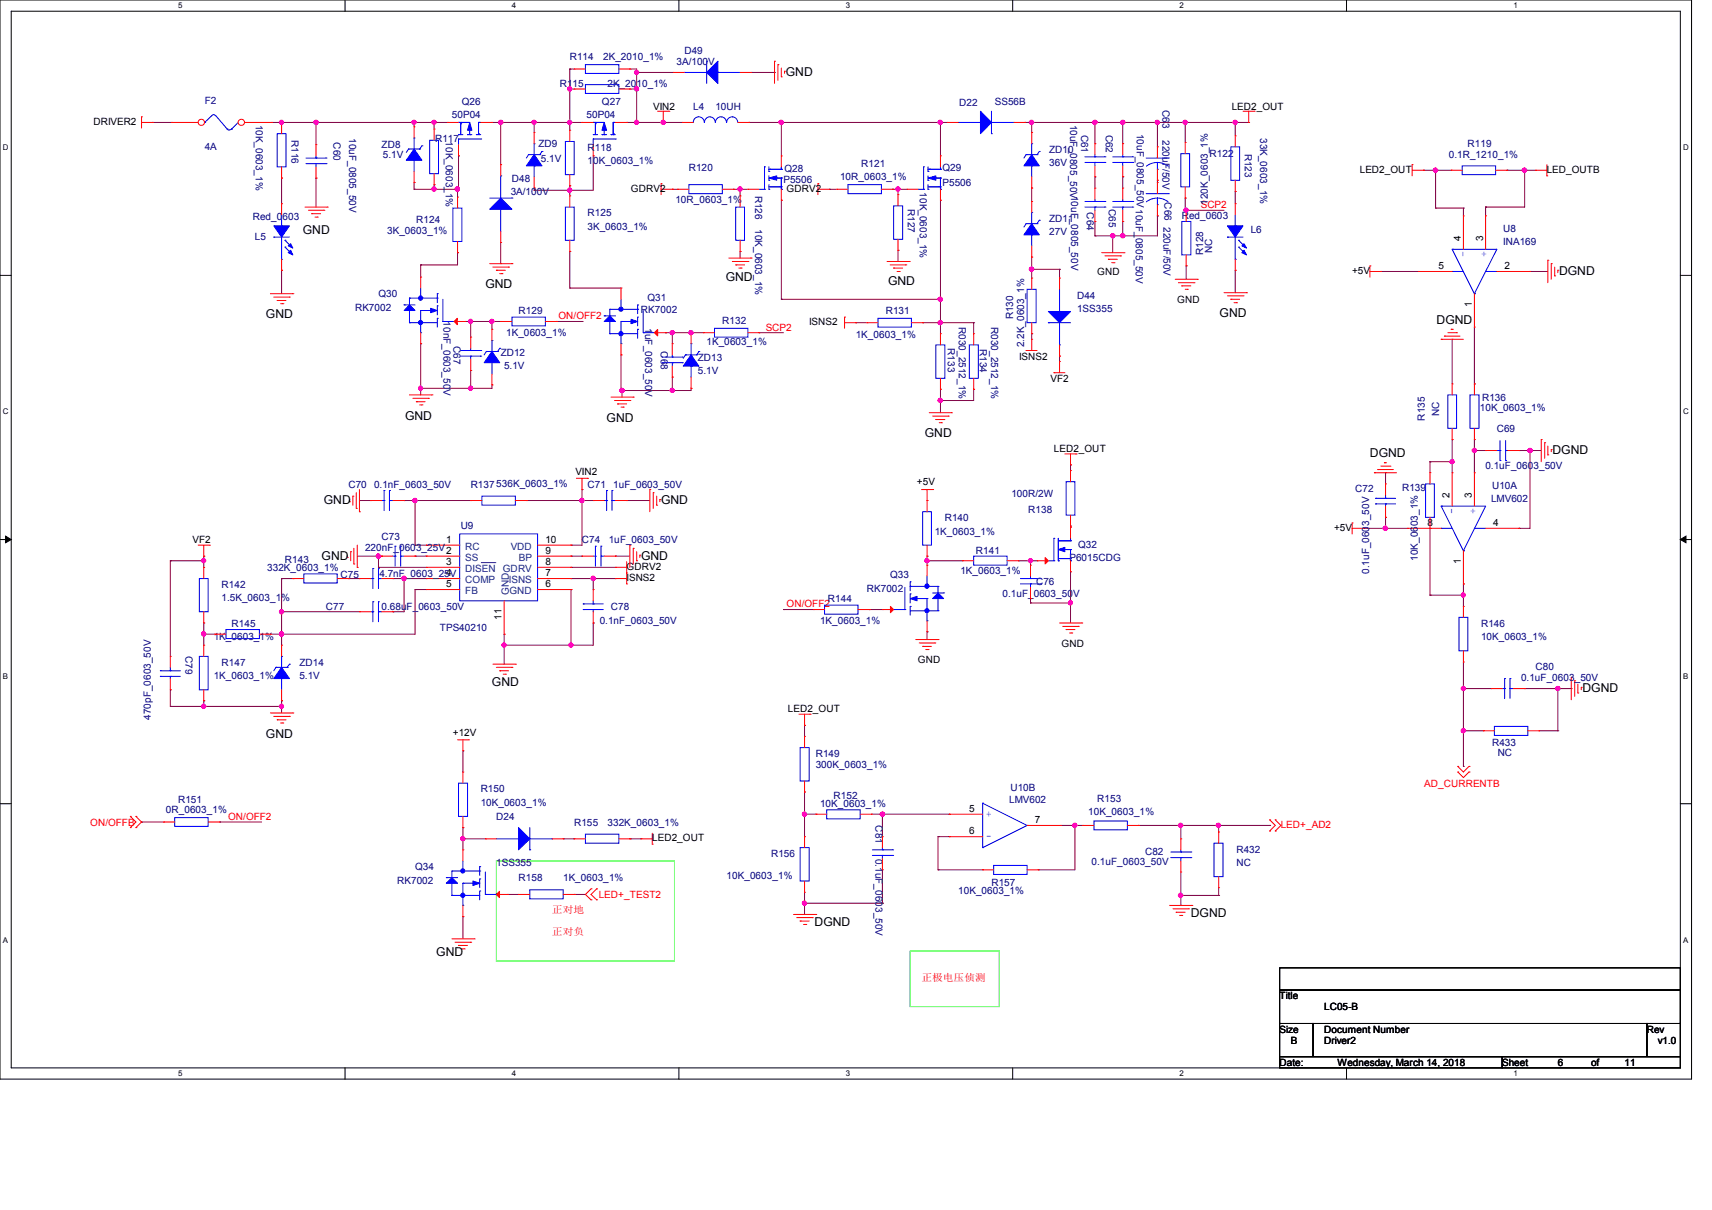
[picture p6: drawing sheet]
<svg xmlns="http://www.w3.org/2000/svg" width="297mm" height="210mm" viewBox="0 0 297 210" stroke-linecap="round" stroke-linejoin="round" font-family="sans-serif">
<defs><g id="words">
<g font-size="2.1">
<text x="136.3" y="13.2">GND</text>
<text x="52.5" y="40.6">GND</text>
<text x="270.5" y="47.7">DGND</text>
<text x="84.2" y="50">GND</text>
<text x="125.9" y="48.9">GND</text>
<text x="154.1" y="49.4">GND</text>
<text x="46.1" y="55.2">GND</text>
<text x="211.6" y="55">GND</text>
<text x="249.2" y="56.2">DGND</text>
<text x="70.3" y="72.8">GND</text>
<text x="105.2" y="73.2">GND</text>
<text x="160.4" y="75.9">GND</text>
<text x="237.7" y="79.4">DGND</text>
<text x="269.3" y="78.8">DGND</text>
<text x="56.2" y="87.5">GND</text>
<text x="114.7" y="87.5">GND</text>
<text x="55.8" y="97.1">GND</text>
<text x="111.2" y="97.1">GND</text>
<text x="85.3" y="119.1">GND</text>
<text x="274.5" y="120.1">DGND</text>
<text x="46.1" y="128">GND</text>
<text x="141.3" y="160.7">DGND</text>
<text x="206.6" y="159.1">DGND</text>
<text x="75.7" y="165.9">GND</text>
</g>
<g font-size="1.7" fill="#000080">
<text x="98.8" y="10.5">R114</text>
<text x="104.6" y="10.5">2K_2010_1%</text>
<text x="117.4" y="11.3">3A/100V</text>
<text x="118.7" y="9.4">D49</text>
<text x="97.1" y="15.2">R115</text>
<text x="105.4" y="15.2">2K_2010_1%</text>
<text x="35.5" y="18">F2</text>
<text x="44.4" y="21.6" transform="rotate(90 44.4 21.6)">10K_0603_1%</text>
<text x="60.6" y="24" transform="rotate(90 60.6 24)">10uF_0805_50V</text>
<text x="78.4" y="20.5">50P04</text>
<text x="80.1" y="18.2">Q26</text>
<text x="101.8" y="20.5">50P04</text>
<text x="104.4" y="18.2">Q27</text>
<text x="120.3" y="19">L4</text>
<text x="124.1" y="19">10UH</text>
<text x="166.4" y="18.4">D22</text>
<text x="172.6" y="18.2">SS56B</text>
<text x="185.7" y="21.6" transform="rotate(90 185.7 21.6)">10uF_0805_50V10uF_0805_50V</text>
<text x="187.6" y="23.4" transform="rotate(90 187.6 23.4)">C61</text>
<text x="191.8" y="23.4" transform="rotate(90 191.8 23.4)">C62</text>
<text x="197.2" y="23.2" transform="rotate(90 197.2 23.2)">10uF_0805_50V10uF_0805_50V</text>
<text x="201.7" y="19.1" transform="rotate(90 201.7 19.1)">C63</text>
<text x="218.6" y="24" transform="rotate(90 218.6 24)">33K_0603_1%</text>
<text x="35.5" y="25.9">4A</text>
<text x="50.5" y="24.3" transform="rotate(90 50.5 24.3)">R116</text>
<text x="57.9" y="24.7" transform="rotate(90 57.9 24.7)">C60</text>
<text x="66.2" y="25.7">ZD8</text>
<text x="66.4" y="27.5">5.1V</text>
<text x="75.5" y="24.6">R117</text>
<text x="77.3" y="24.6" transform="rotate(90 77.3 24.6)">10K_0603_1%</text>
<text x="93.4" y="25.6">ZD9</text>
<text x="93.8" y="28.1">5.1V</text>
<text x="101.9" y="26.2">R118</text>
<text x="101.9" y="28.4">10K_0603_1%</text>
<text x="119.5" y="29.6">R120</text>
<text x="136.1" y="29.8">Q28</text>
<text x="149.4" y="29">R121</text>
<text x="163.5" y="29.6">Q29</text>
<text x="182" y="26.5">ZD10</text>
<text x="182" y="28.8">36V</text>
<text x="201.7" y="24.3" transform="rotate(90 201.7 24.3)">220uF/50V</text>
<text x="209.8" y="27.3">R122</text>
<text x="216" y="26.7" transform="rotate(90 216 26.7)">R123</text>
<text x="251.4" y="27.5">0.1R_1210_1%</text>
<text x="254.6" y="25.6">R119</text>
<text x="88.6" y="33.9">3A/100V</text>
<text x="88.8" y="31.5">D48</text>
<text x="117.2" y="35.2">10R_0603_1%</text>
<text x="131" y="34" transform="rotate(90 131 34)">R126</text>
<text x="135.9" y="31.8">P5506</text>
<text x="145.7" y="31.2">10R_0603_1%</text>
<text x="159.6" y="33.4" transform="rotate(90 159.6 33.4)">10K_0603_1%</text>
<text x="163.5" y="32.3">P5506</text>
<text x="202" y="35.1" transform="rotate(90 202 35.1)">C66</text>
<text x="209.5" y="35.5" transform="rotate(-90 209.5 35.5)">120K_0603_1%</text>
<text x="43.9" y="38.1">Red_0603</text>
<text x="44.2" y="41.6">L5</text>
<text x="67.2" y="40.6">3K_0603_1%</text>
<text x="72.2" y="38.7">R124</text>
<text x="101.9" y="37.5">R125</text>
<text x="101.9" y="39.8">3K_0603_1%</text>
<text x="131" y="39.8" transform="rotate(90 131 39.8)">10K_0603_1%</text>
<text x="157.5" y="36.3" transform="rotate(90 157.5 36.3)">R127</text>
<text x="182" y="38.5">ZD11</text>
<text x="182" y="40.8">27V</text>
<text x="188.5" y="36.9" transform="rotate(90 188.5 36.9)">C64</text>
<text x="192.4" y="36.3" transform="rotate(90 192.4 36.3)">C65</text>
<text x="201.9" y="39.4" transform="rotate(90 201.9 39.4)">220uF/50V</text>
<text x="205" y="37.9">Red_0603</text>
<text x="217" y="40.4">L6</text>
<text x="260.8" y="40.2">U8</text>
<text x="208.7" y="44.2" transform="rotate(-90 208.7 44.2)">R128</text>
<text x="210.3" y="43.9" transform="rotate(-90 210.3 43.9)">NC</text>
<text x="260.8" y="42.5">INA169</text>
<text x="61.6" y="53.9">RK7002</text>
<text x="65.7" y="51.6">Q30</text>
<text x="112.3" y="52.2">Q31</text>
<text x="186.8" y="51.8">D44</text>
<text x="77" y="55.8" transform="rotate(90 77 55.8)">10nF_0603_50V</text>
<text x="87.8" y="58.4">1K_0603_1%</text>
<text x="89.9" y="54.5">R129</text>
<text x="111.2" y="54.3">RK7002</text>
<text x="111.9" y="57" transform="rotate(90 111.9 57)">1uF_0603_50V</text>
<text x="122.6" y="59.9">1K_0603_1%</text>
<text x="125.3" y="56.3">R132</text>
<text x="148.4" y="58.6">1K_0603_1%</text>
<text x="153.7" y="54.5">R131</text>
<text x="166.4" y="56.8" transform="rotate(90 166.4 56.8)">R030_2512_1%</text>
<text x="171.9" y="56.8" transform="rotate(90 171.9 56.8)">R030_2512_1%</text>
<text x="175.8" y="55.4" transform="rotate(-90 175.8 55.4)">R130</text>
<text x="186.8" y="54.1">1SS355</text>
<text x="78.7" y="60.1" transform="rotate(90 78.7 60.1)">C67</text>
<text x="86.9" y="61.8">ZD12</text>
<text x="87.5" y="64">5.1V</text>
<text x="114.6" y="61" transform="rotate(90 114.6 61)">C68</text>
<text x="121.1" y="62.6">ZD13</text>
<text x="121.1" y="64.9">5.1V</text>
<text x="164.4" y="60.5" transform="rotate(90 164.4 60.5)">R133</text>
<text x="170" y="60.6" transform="rotate(90 170 60.6)">R134</text>
<text x="177.7" y="60.2" transform="rotate(-90 177.7 60.2)">2.2K_0603_1%</text>
<text x="256.7" y="71.3">10K_0603_1%</text>
<text x="257.1" y="69.6">R136</text>
<text x="247.2" y="73" transform="rotate(-90 247.2 73)">R135</text>
<text x="249.7" y="72.2" transform="rotate(-90 249.7 72.2)">NC</text>
<text x="259.6" y="75">C69</text>
<text x="257.7" y="81.4">0.1uF_0603_50V</text>
<text x="60.4" y="84.6">C70</text>
<text x="64.9" y="84.6">0.1nF_0603_50V</text>
<text x="81.7" y="84.6">R137536K_0603_1%</text>
<text x="101.9" y="84.6">C71</text>
<text x="106.4" y="84.6">1uF_0603_50V</text>
<text x="175.5" y="86.2">100R/2W</text>
<text x="178.4" y="89.1">R138</text>
<text x="235.1" y="85.4">C72</text>
<text x="243.2" y="85.2">R139</text>
<text x="258.7" y="87.1">LMV602</text>
<text x="258.8" y="84.8">U10A</text>
<text x="63.3" y="95.6">220nF_0603_25V</text>
<text x="66.2" y="93.7">C73</text>
<text x="79.9" y="91.8">U9</text>
<text x="101" y="94.3">C74</text>
<text x="105.6" y="94.3">1uF_0603_50V</text>
<text x="162.2" y="92.9">1K_0603_1%</text>
<text x="163.9" y="90.4">R140</text>
<text x="187.1" y="95">Q32</text>
<text x="46.4" y="99.1">332K_0603_1%</text>
<text x="49.4" y="97.7">R143</text>
<text x="59.1" y="100.3">C75</text>
<text x="65.8" y="100.1">4.7nF_0603_25V</text>
<text x="154.4" y="100.3">Q33</text>
<text x="166.6" y="99.7">1K_0603_1%</text>
<text x="169.3" y="96.2">R141</text>
<text x="179.7" y="101.6">C76</text>
<text x="185.5" y="97.4">P6015CDG</text>
<text x="237.5" y="99.6" transform="rotate(-90 237.5 99.6)">0.1uF_0603_50V</text>
<text x="246" y="97.3" transform="rotate(-90 246 97.3)">10K_0603_1%</text>
<text x="38.4" y="102">R142</text>
<text x="38.4" y="104.3">1.5K_0603_1%</text>
<text x="56.6" y="105.9">C77</text>
<text x="66.2" y="105.9">0.68uF_0603_50V</text>
<text x="106" y="105.9">C78</text>
<text x="143.6" y="104.5">R144</text>
<text x="150.4" y="102.8">RK7002</text>
<text x="173.9" y="103.5">0.1uF_0603_50V</text>
<text x="32.2" y="113.9" transform="rotate(90 32.2 113.9)">C79</text>
<text x="37.1" y="111.1">1K_0603_1%</text>
<text x="40.2" y="108.8">R145</text>
<text x="76.3" y="109.5">TPS40210</text>
<text x="104" y="108.4">0.1nF_0603_50V</text>
<text x="142.3" y="108.4">1K_0603_1%</text>
<text x="256.9" y="108.8">R146</text>
<text x="256.9" y="111.1">10K_0603_1%</text>
<text x="37.1" y="117.9">1K_0603_1%</text>
<text x="38.4" y="115.5">R147</text>
<text x="51.9" y="115.5">ZD14</text>
<text x="51.9" y="117.9">5.1V</text>
<text x="263.9" y="118.2">0.1uF_0603_50V</text>
<text x="266.4" y="116.3">C80</text>
<text x="26.2" y="124.9" transform="rotate(-90 26.2 124.9)">470pF_0603_50V</text>
<text x="141.5" y="131.4">R149</text>
<text x="258.8" y="129.4">R433</text>
<text x="259.8" y="131.1">NC</text>
<text x="83.4" y="137.5">R150</text>
<text x="141.5" y="133.3">300K_0603_1%</text>
<text x="175.3" y="137.3">U10B</text>
<text x="28.8" y="141.2">0R_0603_1%</text>
<text x="30.9" y="139.4">R151</text>
<text x="83.4" y="139.8">10K_0603_1%</text>
<text x="86.1" y="142.4">D24</text>
<text x="99.6" y="143.3">R155</text>
<text x="105.4" y="143.3">332K_0603_1%</text>
<text x="142.3" y="140">10K_0603_1%</text>
<text x="144.6" y="138.7">R152</text>
<text x="151.9" y="143.3" transform="rotate(90 151.9 143.3)">C81</text>
<text x="175.1" y="139.4">LMV602</text>
<text x="188.8" y="141.4">10K_0603_1%</text>
<text x="190.4" y="139.3">R153</text>
<text x="133.8" y="148.7">R156</text>
<text x="151.9" y="149.1" transform="rotate(90 151.9 149.1)">0.1uF_0603_50V</text>
<text x="198.7" y="148.3">C82</text>
<text x="214.5" y="148">R432</text>
<text x="68.9" y="153.4">RK7002</text>
<text x="72" y="151">Q34</text>
<text x="86.1" y="150.3">1SS355</text>
<text x="89.9" y="153">R158</text>
<text x="97.7" y="153">1K_0603_1%</text>
<text x="126.1" y="152.6">10K_0603_1%</text>
<text x="166.2" y="155.1">10K_0603_1%</text>
<text x="172" y="153.8">R157</text>
<text x="189.4" y="150.1">0.1uF_0603_50V</text>
<text x="214.5" y="150.3">NC</text>
</g>
<g font-size="1.7">
<text x="16.2" y="21.7">DRIVER2</text>
<text x="113.3" y="19">VIN2</text>
<text x="213.7" y="19">LED2_OUT</text>
<text x="109.5" y="33.3">GDRV2</text>
<text x="136.5" y="33.3">GDRV2</text>
<text x="235.9" y="30">LED2_OUT</text>
<text x="268.3" y="30">LED_OUTB</text>
<text x="253.4" y="41.9" transform="rotate(-90 253.4 41.9)">4</text>
<text x="257.3" y="41.9" transform="rotate(-90 257.3 41.9)">3</text>
<text x="190.4" y="47.8">GND</text>
<text x="234.5" y="47.6">+5V</text>
<text x="249.6" y="46.7">5</text>
<text x="261" y="46.7">2</text>
<text x="204.2" y="52.6">GND</text>
<text x="255.3" y="53.3" transform="rotate(-90 255.3 53.3)">1</text>
<text x="140.4" y="56.4">ISNS2</text>
<text x="176.8" y="62.4">ISNS2</text>
<text x="182.2" y="66.3">VF2</text>
<text x="99.8" y="82.5">VIN2</text>
<text x="182.8" y="78.4">LED2_OUT</text>
<text x="159.1" y="84.2">+5V</text>
<text x="251.5" y="86.5" transform="rotate(-90 251.5 86.5)">2</text>
<text x="255.3" y="86.5" transform="rotate(-90 255.3 86.5)">3</text>
<text x="33.4" y="94.3">VF2</text>
<text x="77.4" y="94.2">1</text>
<text x="94.6" y="94.2">10</text>
<text x="231.5" y="92.2">+5V</text>
<text x="247.7" y="91.3">8</text>
<text x="259.1" y="91.3">4</text>
<text x="77.4" y="96.1">2</text>
<text x="77.4" y="98">3</text>
<text x="77.4" y="100">4</text>
<text x="77.4" y="101.9">5</text>
<text x="94.6" y="96.1">9</text>
<text x="94.6" y="98">8</text>
<text x="94.6" y="100">7</text>
<text x="94.6" y="101.9">6</text>
<text x="108.7" y="98.9">GDRV2</text>
<text x="108.7" y="100.8">ISNS2</text>
<text x="253.4" y="97.9" transform="rotate(-90 253.4 97.9)">1</text>
<text x="87" y="107.6" transform="rotate(-90 87 107.6)">11</text>
<text x="184.2" y="112.2">GND</text>
<text x="159.2" y="115.1">GND</text>
<text x="136.7" y="123.6">LED2_OUT</text>
<text x="78.6" y="127.7">+12V</text>
<text x="168.1" y="140.9">5</text>
<text x="179.5" y="142.8">7</text>
<text x="113.1" y="146">LED2_OUT</text>
<text x="168.1" y="144.8">6</text>
<text x="222" y="173.4">Title</text>
<text x="222" y="179.2">Size</text>
<text x="229.7" y="179.2">Document Number</text>
<text x="229.7" y="175.3">LC05-B</text>
<text x="285.7" y="179.2">Rev</text>
<text x="222" y="185">Date:</text>
<text x="223.9" y="181.1">B</text>
<text x="229.7" y="181.1">Driver2</text>
<text x="232.1" y="185">Wednesday, March 14, 2018</text>
<text x="260.6" y="185">Sheet</text>
<text x="270.2" y="185">6</text>
<text x="276" y="185">of</text>
<text x="281.8" y="185">11</text>
<text x="287.6" y="181.1">v1.0</text>
</g>
<g font-size="1.7" fill="#f00">
<text x="208.3" y="36.1">SCP2</text>
<text x="96.9" y="55.4">ON/OFF2</text>
<text x="132.8" y="57.4">SCP2</text>
<text x="136.5" y="105.4">ON/OFF2</text>
<text x="247.1" y="136.6">AD_CURRENTB</text>
<text x="15.7" y="143.3">ON/OFFB</text>
<text x="39.6" y="142.3">ON/OFF2</text>
<text x="222.2" y="143.7">LED+_AD2</text>
<text x="103.9" y="155.9">LED+_TEST2</text>
<text x="95.8" y="158.5">正对地</text>
<text x="95.8" y="162.2">正对负</text>
<text x="159.9" y="170.3">正极电压侦测</text>
</g>
<g font-size="1.7" fill="#004080">
<text x="80.7" y="95.4">RC</text>
<text x="88.6" y="95.4">VDD</text>
<text x="80.7" y="97.3">SS</text>
<text x="80.7" y="99.3">DISEN</text>
<text x="80.7" y="101.2">COMP</text>
<text x="87.2" y="99.3">GDRV</text>
<text x="88.3" y="101.2">ISNS</text>
<text x="90" y="97.3">BP</text>
<text x="80.7" y="103.1">FB</text>
<text x="88.3" y="103.3" transform="rotate(-90 88.3 103.3)">GND</text>
</g>
<g font-size="1.7" fill="#00f">
<text x="171.1" y="141.8">+</text>
<text x="171.1" y="145.6">-</text>
</g>
<g font-size="1.6" fill="#00f">
<text x="253.3" y="43.6" transform="rotate(90 253.3 43.6)">-</text>
<text x="257" y="43.6" transform="rotate(90 257 43.6)">+</text>
<text x="251.4" y="88.2" transform="rotate(90 251.4 88.2)">-</text>
<text x="255.1" y="88.2" transform="rotate(90 255.1 88.2)">+</text>
</g>
<g font-size="1.4">
<text x="30.9" y="1.4">5</text>
<text x="88.8" y="1.4">4</text>
<text x="146.7" y="1.4">3</text>
<text x="204.6" y="1.4">2</text>
<text x="262.6" y="1.4">1</text>
<text x=".5" y="26.1">D</text>
<text x="292" y="26.1">D</text>
<text x=".5" y="71.9">C</text>
<text x="292" y="71.9">C</text>
<text x=".5" y="117.8">B</text>
<text x="292" y="117.8">B</text>
<text x=".5" y="163.6">A</text>
<text x="292" y="163.6">A</text>
<text x="30.9" y="186.8">5</text>
<text x="88.8" y="186.8">4</text>
<text x="146.7" y="186.8">3</text>
<text x="204.6" y="186.8">2</text>
<text x="262.6" y="186.8">1</text>
</g>
</g></defs>
<path d="M0 0h293.5v187.3h-293.5zM1.9 1.9h289.6v183.4h-289.6z" fill="none" stroke="#000" stroke-width=".17"/>
<g fill="#fff">
<path d="M30.9 .2h.8v1.5h-.8z"/>
<path d="M30.9 185.5h.8v1.6h-.8z"/>
</g>
<path d="M59.9 0v1.9M59.9 185.3v2" fill="none" stroke="#000" stroke-width=".17"/>
<g fill="#fff">
<path d="M88.8 .2h.8v1.5h-.8z"/>
<path d="M88.8 185.5h.8v1.6h-.8z"/>
</g>
<path d="M117.8 0v1.9M117.8 185.3v2" fill="none" stroke="#000" stroke-width=".17"/>
<g fill="#fff">
<path d="M146.7 .2h.8v1.5h-.8z"/>
<path d="M146.7 185.5h.8v1.6h-.8z"/>
</g>
<path d="M175.7 0v1.9M175.7 185.3v2" fill="none" stroke="#000" stroke-width=".17"/>
<g fill="#fff">
<path d="M204.6 .2h.8v1.5h-.8z"/>
<path d="M204.6 185.5h.8v1.6h-.8z"/>
</g>
<path d="M233.6 0v1.9M233.6 185.3v2" fill="none" stroke="#000" stroke-width=".17"/>
<g fill="#fff">
<path d="M262.6 .2h.7v1.5h-.7z"/>
<path d="M262.6 185.5h.7v1.6h-.7z"/>
<path d="M.5 24.8h1v1.6h-1z"/>
<path d="M292 24.8h1v1.6h-1z"/>
<path d="M.5 70.7h1v1.5h-1z"/>
<path d="M292 70.7h1v1.5h-1z"/>
</g>
<path d="M0 47.8h1.9M291.5 47.8h2" fill="none" stroke="#000" stroke-width=".17"/>
<g fill="#fff">
<path d="M.5 116.5h.9v1.6h-.9z"/>
<path d="M292 116.5h.9v1.6h-.9z"/>
</g>
<path d="M0 93.6h1.9M291.5 93.6h2" fill="none" stroke="#000" stroke-width=".17"/>
<path d="M1 93l.9 .6-.9 .6zM291.5 93.6l1-.6v1.2z" fill="#000" stroke="#000" stroke-width=".17"/>
<g fill="#fff">
<path d="M.5 162.4h.9v1.5h-.9z"/>
<path d="M292 162.4h.9v1.5h-.9z"/>
</g>
<path d="M0 139.5h1.9M291.5 139.5h2M222 168h69.5v3.8h-69.5zM222 171.8h69.5v5.8h-69.5zM222 177.6h5.8v5.8h-5.8zM227.8 177.6h57.9v5.8h-57.9zM285.7 177.6h5.8v5.8h-5.8zM222 183.4h38.6v1.9h-38.6zM260.6 183.4h30.9v1.9h-30.9z" fill="none" stroke="#000" stroke-width=".17"/>
<path d="M86.1 149.4h30.9v17.4h-30.9zM157.9 165.1h15.5v9.6h-15.5z" fill="none" stroke="#0f0" stroke-width=".17"/>
<g fill="none" stroke="#800040" stroke-width=".17">
<path d="M98.8 15.5h.1M98.8 12h.1M98.8 12v10.6M98.8 15.5h.8M98.8 12h.8M109.3 15.5h.1M109.3 12h.1M109.3 15.5h1.1M109.3 12h1.1v9.3M110.4 15.5h.1M110.4 12.6h.1M110.4 12.6h6.4"/>
<path d="M130.3 12.6h4.1M134.4 12.6h.1M26.5 21.3h.1M26.5 21.3h3.3M47.1 21.3h.1M47.1 21.3h30.5M48.9 30.9h.1M48.9 21.3h.1M48.9 30.9v4.4M54.8 30.9h.1M54.8 21.3h.1M54.8 21.3v3.8"/>
<path d="M54.8 30.9v5M71.8 21.3h.1M71.8 31.7h.1M71.8 32.9h.1M71.8 21.3v.7M71.8 31.7v1.2M75.3 32h.1M75.3 32.9h.1M75.3 21.3h.1M75.3 21.3v1.1M75.3 32v.9M79.4 32.9h.1"/>
<path d="M79.4 32.9v1.3M79.5 27.1h.1M79.5 27.1v5.8h-7.7M85.3 21.3h15.7M86.9 21.3h.1M86.9 21.3v7.3M92.7 21.3h.1M92.7 32.6h.1M92.7 33h.1M92.7 21.3v1.7M92.7 32.6v.4M98.8 21.3h.1"/>
<path d="M98.8 32.3h.1M98.8 33h.1M98.8 32.3v1.7M102.9 27.1h.1M102.9 27.1v5.9h-10.2M108.7 21.3h.1M108.7 21.3h9.7M110.4 21.3h.1M115.1 21.3h.1M116.6 32.9h.1M116.6 32.9h1M127.2 32.9h.1"/>
<path d="M127.2 32.9h2.6M128.4 32.9h.1M128.4 32.9v1.1M129.9 21.3h.1M129.9 21.3h34.4M135.6 34.8h.1M135.6 21.3h.1M135.6 21.3v5.8M135.6 34.8v17.1M143.8 32.9h.1M143.8 32.9h1.4M154.9 32.9h.1"/>
<path d="M154.9 32.9h2.5M155.8 32.9h.1M155.8 32.9v.9M163.2 34.8h.1M163.2 21.3h.1M163.2 21.3v5.8M163.2 34.8v23.1M177.8 21.3h.1M177.8 21.3h38.8M179 21.3h.1M179 32.6h.1M179 21.3v1.7"/>
<path d="M179 32.6v2.4M189.9 21.3h.1M189.9 30.7h.1M189.9 38.4h.1M189.9 21.3v3.6M189.9 30.7v1.9M189.9 38.4v2.5M194.8 21.3h.1M194.8 30.7h.1M194.8 38.4h.1M194.8 21.3v3.6M194.8 30.7v1.9"/>
<path d="M194.8 38.4v2.5M200.8 31.3h.1M200.8 21.3h.1M200.8 37.5h.1M200.8 21.3v4.2M200.8 31.3v.4M200.8 37.5v3.4h-10.9M205.6 34.4h.1M205.6 21.3h.1M205.6 36.5h.1M205.6 21.3v3.4M205.6 34.4v2.1"/>
<path d="M205.6 36.5h6.7M205.8 36.5h.1M214.3 33.2h.1M214.3 21.3h.1M214.3 21.3v2.3M214.3 33.2v2.1M246.9 29.5h.1M246.9 29.5h4.9M249 29.5h.1M249 36.1h.1M249 29.5v6.6M249 36.1h4.9"/>
<path d="M253.9 36.1h.1M253.9 36.1v1.4M257.7 35.9h.1M257.7 35.9v1.6M261.4 29.5h.1M261.4 29.5h5M264.5 29.5h.1M264.5 29.5v6.4h-6.8M48.9 46.9h.1M48.9 46.9v4.1M73 59.6h.1M73 46h.1"/>
<path d="M73 46v2.1M73 59.6v8.9M79.4 43.9h.1M79.4 43.9v2.1h-6.4M80.7 55.8h.1M80.7 55.8h6.2M81.7 55.8h.1M81.7 55.8v2.7M85.3 55.8h.1M85.3 55.8v1.3M86.9 45.8h.1M86.9 42.1v3.7"/>
<path d="M96.5 55.8h.1M96.5 55.8h4.7M98.8 50h.1M98.8 43.6h.1M98.8 50h8.9M98.8 43.6v6.4M115.4 57.7h.1M115.4 57.7h6.6M116.6 57.7h.1M116.6 57.7v1.9M119.9 57.7h.1M128.4 43.6h.1"/>
<path d="M128.4 43.6v1.2M131.7 57.7h.1M131.7 57.7h4.2M135.6 51.9h.1M135.6 51.9h27.6M148.5 56h.1M148.5 56h1.9M155.8 43.4h.1M155.8 43.4v2M160.1 56h.1M160.1 56h8.8M163.2 56h.1"/>
<path d="M163.2 51.9h.1M168.9 56h.1M168.9 56v1.9M179 57.9h.1M179 44.6h.1M179 46.7h.1M179 44.6v3.7M179 57.9v1M179 46.7h4.8M183.8 46.7h.1M183.8 46.7v1.6M189.9 40.9h.1"/>
<path d="M193 40.9h.1M193 40.9v3M194.8 40.9h.1M205.8 46.1h.1M205.8 46.1v2.4M214.3 46.9h.1M214.3 46.9v3.9M239.6 47.1h.1M239.6 47.1h6.5M251.9 58.9h.1M251.9 58.9v7.7M255.8 56.8v9.8"/>
<path d="M265.4 47.1h.1M265.4 47.1h3.1M73 67.4h.1M81.7 64.3h.1M81.7 67.4h.1M81.7 64.3v3.1M85.3 66.8h.1M85.3 66.8v.6h-12.3M107.7 67.8h.1M107.7 61.6h.1M107.7 61.6v6.2M107.9 67.8h.1"/>
<path d="M107.9 67.8v1.1M116.6 65.4h.1M116.6 67.8h.1M116.6 65.4v2.4M119.9 67.4h.1M119.9 67.4v.4h-12.2M163.2 69.5h.1M163.2 67.6h.1M163.2 67.6v4M168.9 67.6h.1M168.9 67.6v1.9h-5.7M183.8 61.8h.1"/>
<path d="M183.8 61.8v.9M251.9 76.3h.1M251.9 76.3v5.7M255.8 78.2h.1M255.8 76.3h.1M255.8 66.6h.1M255.8 76.3v5.7M255.8 78.2h1.9M263.5 78.2h.1M263.5 78.2h3.9M265.4 78.2h.1M265.4 78.2v13.5h-1.9"/>
<path d="M29.5 97.3h.1M29.5 97.3v16.6M29.5 97.3h5.8M35.3 96.5h.1M35.3 97.3h.1M35.3 96.5v2M62 96.5h4.2M62.4 86.9h.1M62.4 86.9h1.9M65.7 96.5h.1M65.7 98.5h.1M65.7 98.5h8.3"/>
<path d="M65.7 96.5v2M66.2 96.5h.1M70.1 86.9h.1M70.1 86.9h11.6M72 94.6h.1M72 86.9h.1M72 96.5h.1M72 96.5h2M72 94.6h2M72 86.9v7.7M91.3 86.9h.1M91.3 86.9h11.6"/>
<path d="M99.1 94.6h.1M99.1 96.5h.1M99.1 98.5h.1M99.1 96.5h1.9M99.1 98.5h7.7M101 86.9h.1M101 85h.1M101 85v9.6h-1.9M106.8 96.5h.1M106.8 96.5h2.5M108.7 86.9h.1M108.7 86.9h4"/>
<path d="M160.8 96.5h.1M160.8 97.3h.1M160.8 97.3h6.2M160.8 96.5v1.6M176.7 97.3h.1M176.7 97.3h3.2M178.8 97.3h.1M178.8 97.3v.8M185.7 80.7h.1M185.7 99.2h.1M185.7 91.3h.1M185.7 80.7v1"/>
<path d="M185.7 91.3v.2M185.7 99.2v8.9M236.5 91.7h.1M236.5 91.7h7.7M240.4 82h.1M240.4 89.8h.1M240.4 91.7h.1M240.4 82v2M240.4 89.8v1.9M248.1 80.1h.1M248.1 91.7h.1M248.1 80.1v1.9"/>
<path d="M248.1 91.7v11.6M248.1 80.1h3.8M251.9 80.1h.1M263.5 91.7h.1M29.5 119.7h.1M29.5 119.7v2.9M35.3 108.1h.1M35.3 110.1h.1M35.3 110.1h2M35.3 108.1v3.9M46.9 110.1h.1M48.9 100.4h.1"/>
<path d="M48.9 106.2h.1M48.9 110.1h.1M48.9 100.4v11.6M48.9 100.4h1.9M48.9 106.2h13.5M60.5 100.4h.1M60.5 100.4h1.9M68.2 100.4h.1M68.2 106.2h.1M68.2 100.4h5.8M70.1 100.4h.1M70.1 100.4v5.8h-1.9"/>
<path d="M72 102.3h.1M72 102.3v7.8h-25.1M72 102.3h2M87.5 110.1h.1M87.5 112h.1M87.5 110.1v5.2M99.1 100.4h.1M99.1 102.3h.1M99.1 112h.1M99.1 100.4h7.7M99.1 102.3v9.7M102.9 100.4h.1"/>
<path d="M102.9 108.1h.1M102.9 100.4v1.9M102.9 108.1v3.9h-15.4M135.9 105.8h.1M135.9 105.8h5.2M150.8 105.8h.1M150.8 105.8h2.3M160.8 109.6h.1M160.8 109.6v1.4M178.8 104.6h.1M178.8 103.9h.1M178.8 104.6h6.9"/>
<path d="M178.8 103.9v.7M185.7 104.6h.1M248.1 103.3h.1M248.1 103.3h5.8M253.9 101.3h.1M253.9 103.3h.1M253.9 119.5h.1M253.9 101.3v3.9M253.9 114.9v18.1M253.9 119.5h4.8M264.5 119.5h8.1M270.3 119.5h.1"/>
<path d="M270.3 119.5v7.3M272.6 119.5h.1M29.5 122.6h.1M29.5 122.6h19.4M35.3 121.6h.1M35.3 122.6h.1M35.3 121.6v1.2M48.9 121.6h.1M48.9 122.6h.1M48.9 121.6v2.1M80.3 130.3h.1M80.3 130.3v3.7"/>
<path d="M139.6 125.9h.1M139.6 137.5h.1M139.6 125.9v1.9M139.6 137.5v7.7M253.9 126.8h.1M253.9 133h.1M253.9 126.8h3.4M267 126.8h3.3M270.3 126.8h.1M24.6 142.7h.1M24.6 142.7h3.8M38.1 142.7h.1"/>
<path d="M38.1 142.7h7.3M80.3 143.6h.1M80.3 145.6h.1M80.3 159.1h.1M80.3 145.6h3.9M80.3 143.6v3.9M80.3 159.1v3.8M88.1 155.2h.1M88.1 155.2h1.9M97.7 145.6h.1M97.7 145.6h1.9M99.6 155.2h.1"/>
<path d="M99.6 155.2h2M109.3 145.6h.1M109.3 145.6h1.9M139.6 158.7h.1M139.6 141.3h.1M139.6 156.8h.1M139.6 141.3h1.9M139.6 156.8h13.5M139.6 154.9v3.8M151.2 141.3h13.5M153.1 156.8h.1M153.1 141.3h.1"/>
<path d="M153.1 141.3v3.9M153.1 151v5.8M162.7 145.2h.1M162.7 151h.1M162.7 145.2v5.8M162.7 151h7.8M162.7 145.2h2M164.7 141.3h.1M164.7 145.2h.1M180.1 151h.1M184 143.3h3.8M186.5 143.3h.1"/>
<path d="M186.5 143.3v7.7h-6.4M197.5 143.3h22.8M204.9 143.3h.1M204.9 155.4h.1M204.9 157.1h.1M204.9 143.3v2.3M204.9 151.3v5.8M204.9 155.4h6.5M211.4 143.3h.1M211.4 155.4h.1M211.4 143.3v1.1M211.4 154.1v1.3"/>
<path d="M220.3 143.3h.1"/>
</g>
<g fill="#f0f" stroke="#f0f" stroke-width=".17">
<circle cx="249" cy="29.5" r=".36"/>
<circle cx="264.5" cy="29.5" r=".37"/>
<circle cx="253.9" cy="103.3" r=".36"/>
<circle cx="251.9" cy="80.1" r=".36"/>
<circle cx="265.4" cy="78.2" r=".37"/>
<circle cx="255.8" cy="78.2" r=".37"/>
<circle cx="240.3" cy="91.7" r=".38"/>
<circle cx="79.3" cy="32.8" r=".38"/>
<circle cx="179" cy="46.7" r=".37"/>
<circle cx="75.3" cy="21.2" r=".36"/>
<circle cx="71.8" cy="21.2" r=".36"/>
<circle cx="75.3" cy="32.8" r=".37"/>
<circle cx="81.6" cy="55.8" r=".36"/>
<circle cx="81.6" cy="67.4" r=".36"/>
<circle cx="73" cy="67.4" r=".36"/>
<circle cx="205.6" cy="21.2" r=".36"/>
<circle cx="200.8" cy="21.2" r=".36"/>
<circle cx="85.3" cy="55.8" r=".36"/>
<circle cx="119.9" cy="57.7" r=".36"/>
<circle cx="98.8" cy="15.4" r=".36"/>
<circle cx="110.4" cy="15.4" r=".36"/>
<circle cx="98.8" cy="33" r=".36"/>
<circle cx="116.6" cy="67.8" r=".36"/>
<circle cx="107.9" cy="67.8" r=".37"/>
<circle cx="190" cy="21.2" r=".37"/>
<circle cx="179" cy="21.2" r=".37"/>
<circle cx="115" cy="21.2" r=".36"/>
<circle cx="110.4" cy="21.2" r=".36"/>
<circle cx="128.4" cy="32.8" r=".37"/>
<circle cx="163.1" cy="51.9" r=".37"/>
<circle cx="163.1" cy="56" r=".37"/>
<circle cx="163.1" cy="69.5" r=".37"/>
<circle cx="163.1" cy="21.2" r=".37"/>
<circle cx="135.5" cy="21.2" r=".37"/>
<circle cx="155.8" cy="32.8" r=".37"/>
<circle cx="98.8" cy="21.2" r=".36"/>
<circle cx="92.6" cy="21.2" r=".36"/>
<circle cx="116.6" cy="57.7" r=".36"/>
<circle cx="194.8" cy="21.2" r=".37"/>
<circle cx="194.8" cy="40.9" r=".37"/>
<circle cx="193" cy="40.9" r=".37"/>
<circle cx="54.8" cy="21.2" r=".37"/>
<circle cx="48.8" cy="21.2" r=".36"/>
<circle cx="214.3" cy="21.2" r=".36"/>
<circle cx="205.8" cy="36.5" r=".36"/>
<circle cx="72" cy="86.9" r=".37"/>
<circle cx="100.9" cy="86.9" r=".37"/>
<circle cx="102.9" cy="100.4" r=".37"/>
<circle cx="87.4" cy="112" r=".36"/>
<circle cx="99" cy="112" r=".36"/>
<circle cx="70.1" cy="100.4" r=".37"/>
<circle cx="48.8" cy="106.2" r=".37"/>
<circle cx="48.8" cy="110" r=".37"/>
<circle cx="35.3" cy="110" r=".37"/>
<circle cx="35.3" cy="97.3" r=".36"/>
<circle cx="48.8" cy="122.6" r=".36"/>
<circle cx="35.3" cy="122.6" r=".36"/>
<circle cx="185.7" cy="104.6" r=".36"/>
<circle cx="178.8" cy="97.3" r=".36"/>
<circle cx="160.8" cy="97.3" r=".36"/>
<circle cx="139.6" cy="156.7" r=".36"/>
<circle cx="153.1" cy="141.3" r=".37"/>
<circle cx="139.6" cy="141.3" r=".36"/>
<circle cx="186.5" cy="143.2" r=".36"/>
<circle cx="65.6" cy="96.5" r=".37"/>
<circle cx="204.8" cy="143.2" r=".37"/>
<circle cx="211.4" cy="143.2" r=".37"/>
<circle cx="253.9" cy="119.5" r=".36"/>
<circle cx="80.3" cy="145.6" r=".36"/>
<circle cx="204.8" cy="155.4" r=".37"/>
<circle cx="253.9" cy="126.8" r=".36"/>
<circle cx="270.3" cy="119.5" r=".37"/>
<circle cx="86.9" cy="21.2" r=".37"/>
<circle cx="110.4" cy="12.6" r=".36"/>
</g>
<g fill="none" stroke="#f00" stroke-width=".17">
<path d="M99.6 15.5h.1M99.6 12h.1M99.6 15.5h2M99.6 12h2M107.4 15.5h1.9M107.4 12h1.9M109.3 15.5h.1M109.3 12h.1M114.1 19.3h1.9M115.1 19.3v2M116 19.3h.1M134.4 10.6h.1"/>
<path d="M134.4 10.6v3.9M135 11.2h.1M135 11.2v2.7M135.6 13.3h.1M135.6 11.8v1.5M136.1 12.4h.1M136.1 12.4v.3M215.6 19.3h2M216.6 19.3v2M217.6 19.3h.1M24.6 20.3h.1M24.6 21.3h1.9"/>
<path d="M24.6 20.3v1.9M26.5 21.3h.1M48.9 35.3h.1M48.9 30.9h.1M48.9 21.3h.1M48.9 21.3v1.9M48.9 29v1.9M48.9 35.3v2M52.9 35.9h3.9M53.5 36.5h2.7M54.1 37.1h.1M54.1 37.1h1.5"/>
<path d="M54.7 37.7h.3M54.8 25.1h.1M54.8 30.9h.1M54.8 25.1v2M54.8 29v1.9M55 37.7h.1M56.2 36.5h.1M56.8 35.9h.1M75.3 32h.1M75.3 22.4h.1M75.3 22.4v1.9M75.3 30.1v1.9"/>
<path d="M77.6 21.3h.1M77.6 21.3h1.9M79.5 27.1h.1M79.5 25.1v2M83.4 21.3h1.9M85.3 21.3h.1M86.9 28.6h.1M86.9 28.6v1.9M92.7 32.6h.1M92.7 23h.1M92.7 23v1.9M92.7 30.7v1.9"/>
<path d="M101 21.3h.1M101 21.3h1.9M102.9 27.1h.1M102.9 25.1v2M106.8 21.3h1.9M108.7 21.3h.1M114.7 31.9h.1M114.7 32.9h1.9M114.7 31.9v1.9M115.1 21.3h.1M116.6 32.9h.1M129.8 32.9h.1"/>
<path d="M129.8 32.9h1.9M135.6 27.1h.1M135.6 34.8h.1M135.6 27.1v1.9M135.6 32.9v1.9M141.9 31.9h.1M141.9 32.9h1.9M141.9 31.9v1.9M143.8 32.9h.1M145.2 32.9h.1M145.2 32.9h1.9M152.9 32.9h2"/>
<path d="M154.9 32.9h.1M155.8 33.8h.1M155.8 33.8v1.9M164.3 21.3h.1M164.3 21.3h1.9M175.9 21.3h1.9M177.8 21.3h.1M179 35h.1M179 35v1.9M200.8 25.5h.1M200.8 31.3h.1M200.8 31.7h.1"/>
<path d="M200.8 37.5h.1M200.8 25.5v1.9M200.8 29.4v1.9M200.8 31.7v1.9M200.8 35.5v2M214.3 35.3h.1M214.3 35.3v2M216.6 21.3h.1M245 28.6h.1M245 29.5h1.9M245 28.6v1.9M246.9 29.5h.1"/>
<path d="M251.8 29.5h.1M251.8 29.5h1.9M253.9 37.5h.1M253.9 37.5v5.8M257.7 37.5h.1M257.7 37.5v5.8M259.5 29.5h1.9M261.4 29.5h.1M266.4 29.5h.1M266.4 29.5h2M268.4 30.5h.1M268.4 28.6v1.9"/>
<path d="M46.9 51h3.9M47.5 51.6h2.7M48.1 52.2h.1M48.1 52.2h1.5M48.7 52.7h.4M48.9 46.9h.1M48.9 45v1.9M49.1 52.7h.1M50.2 51.6h.1M50.8 51h.1M73 48.1h.1M73 59.6h.1"/>
<path d="M73 48.1v1.9M73 57.7v1.9M78.8 55.8h1.9M80.7 55.8h.1M81.7 58.5h.1M81.7 58.5v2M85 45.8h3.8M85.5 46.4h2.7M86.1 46.9h.1M86.1 46.9h1.6M86.7 47.5h.4M86.9 42.1h.1"/>
<path d="M86.9 40.2v1.9M87.1 47.5h.1M88.2 46.4h.1M88.8 45.8h.1M126.4 44.8h3.9M127 45.4h2.8M127.6 46h.1M127.6 46h1.6M128.2 46.5h.4M128.6 46.5h.1M129.8 45.4h.1M130.3 44.8h.1"/>
<path d="M146.5 55h.1M146.5 56h2M146.5 55v2M148.5 56h.1M150.4 56h.1M150.4 56h1.9M153.9 45.4h3.8M154.4 46h2.7M155 46.5h.1M155 46.5h1.6M155.6 47.1h.4M155.8 43.4h.1"/>
<path d="M155.8 41.5v1.9M156 47.1h.1M157.1 46h.1M157.7 45.4h.1M158.1 56h2M160.1 56h.1M163.2 57.9h.1M163.2 57.9v2M179 58.9h.1M179 48.3h.1M179 57.9h.1M179 44.6h.1"/>
<path d="M179 42.7v1.9M179 48.3v1.9M179 56v1.9M179 58.9v1.9M183.8 48.3h.1M183.8 48.3v1.9M183.8 59.9v1.9M191.1 43.9h3.9M191.7 44.4h2.7M192.3 45h.1M192.3 45h1.5M192.9 45.6h.4"/>
<path d="M193.3 45.6h.1M194.4 44.4h.1M195 43.9h.1M203.9 48.5h3.8M204.4 49.1h2.7M205 49.6h.1M205 49.6h1.6M205.6 50.2h.4M206 50.2h.1M207.1 49.1h.1M207.7 48.5h.1M212.3 50.8h3.9"/>
<path d="M212.9 51.4h2.7M213.5 51.9h.1M213.5 51.9h1.6M214.1 52.5h.4M214.3 46.9h.1M214.3 45v1.9M214.5 52.5h.1M215.6 51.4h.1M216.2 50.8h.1M237.7 46.1h.1M237.7 47.1h1.9M237.7 46.1v2"/>
<path d="M239.6 47.1h.1M246.1 47.1h.1M246.1 47.1h5.8M250 58.9h.1M250 58.9h3.9M250.6 58.3h.1M250.6 58.3h2.7M251.2 57.7h1.5M251.8 57.1h.1M251.8 57.1h.3M252.7 57.7h.1M255.8 56.8h.1"/>
<path d="M255.8 51v5.8M259.7 47.1h5.7M265.4 47.1h.1M268.5 45.2h.1M268.5 45.2v3.9M269.1 45.8h.1M269.1 45.8v2.7M269.7 47.9h.1M269.7 46.4v1.5M270.3 46.9h.1M270.3 46.9v.4M71 68.5h3.9"/>
<path d="M71.6 69.1h2.7M72.2 69.7h.1M72.2 69.7h1.5M72.8 70.3h.4M73.2 70.3h.1M74.3 69.1h.1M74.9 68.5h.1M81.7 64.3h.1M81.7 62.4v1.9M106 68.9h3.9M106.6 69.5h2.7M107.1 70.1h.1"/>
<path d="M107.1 70.1h1.6M107.7 70.7h.4M108.1 70.7h.1M109.3 69.5h.1M109.9 68.9h.1M161.2 71.6h3.9M161.8 72.2h2.7M162.3 72.8h.1M162.3 72.8h1.6M162.9 73.4h.4M163.2 67.6h.1M163.2 65.7v1.9"/>
<path d="M163.3 73.4h.1M164.5 72.2h.1M165.1 71.6h.1M178 60.8h.1M178 60.8h1.9M182.8 64.7h.1M182.8 64.7h1.9M183.8 62.7h.1M183.8 61.8h.1M183.8 62.7v2M184.7 78.8h2M185.7 78.8v1.9"/>
<path d="M186.7 78.8h.1M255.8 76.3h.1M255.8 66.6h.1M255.8 66.6v1.9M255.8 74.3v2M257.7 78.2h.1M257.7 78.2h2M261.6 78.2h1.9M263.5 78.2h.1M267.4 76.3h.1M267.4 76.3v3.8M268 76.8h.1"/>
<path d="M268 76.8v2.7M268.5 79h.1M268.5 77.4v1.6M269.1 78h.1M269.1 78v.4M34.4 94.6h1.9M35.3 96.5h.1M35.3 94.6v1.9M36.3 94.6h.1M60.2 96.7h.1M60.2 96.4v.3M60.6 87.1h.1"/>
<path d="M60.6 86.7v.4M60.8 95.8h.1M60.8 95.8v1.5M61.2 86.1h.1M61.2 86.1v1.6M61.4 97.9h.1M61.4 95.2v2.7M61.8 88.2h.1M61.8 85.5v2.7M62 98.5h.1M62 94.6v3.9M62.4 88.8h.1"/>
<path d="M62.4 85v3.8M64.3 86.9h.1M64.3 86.9h1.9M68.2 86.9h1.9M70.1 86.9h.1M74 94.6h.1M74 96.5h.1M74 98.5h.1M74 98.5h5.8M74 94.6h5.8M74 96.5h5.8M81.7 86.9h.1"/>
<path d="M81.7 86.9h1.9M89.4 86.9h1.9M91.3 86.9h.1M93.3 98.5h5.8M93.3 94.6h5.8M93.3 96.5h5.8M99.1 94.6h.1M99.1 96.5h.1M99.1 98.5h.1M100 83h1.9M101 85h.1M101 83v2"/>
<path d="M101.9 83h.1M102.9 86.9h.1M102.9 86.9h1.9M106.8 98.5h.1M106.8 98.5h1.9M106.8 86.9h1.9M108.7 99.4h.1M108.7 86.9h.1M108.7 97.5v3.8M109.3 94.6h.1M109.3 94.6v3.9M109.9 95.2h.1"/>
<path d="M109.9 95.2v2.7M110.4 97.3h.1M110.4 95.8v1.5M111 96.4h.1M111 96.4v.3M112.7 85h.1M112.7 85v3.8M113.3 85.5h.1M113.3 85.5v2.7M113.9 87.7h.1M113.9 86.1v1.6M114.5 86.7h.1"/>
<path d="M114.5 86.7v.4M159.9 85h1.9M160.8 86.9h.1M160.8 85v1.9M161.8 85h.1M167 97.3h.1M167 97.3h1.9M174.7 97.3h2M176.7 97.3h.1M178.8 98.1h.1M178.8 98.1v1.9M179.9 97.3h.1"/>
<path d="M179.9 97.3h2M185.7 80.7h.1M185.7 81.7h.1M185.7 91.3h.1M185.7 99.2h.1M185.7 91.5h.1M185.7 81.7v1.9M185.7 89.4v1.9M185.7 91.5v1.9M185.7 97.3v1.9M234.6 90.8h.1M234.6 91.7h1.9"/>
<path d="M234.6 90.8v1.9M236.5 91.7h.1M238.4 82h.1M238.4 82h3.9M239 81.5h.1M239 81.5h2.7M239.6 80.9h1.5M240.2 80.3h.1M240.2 80.3h.3M241.1 80.9h.1M244.2 91.7h.1M244.2 91.7h5.8"/>
<path d="M248.1 91.7h.1M248.1 82h.1M248.1 82v2M248.1 89.8v1.9M251.9 82h.1M251.9 82v5.8M253.9 95.6v5.7M255.8 82h.1M255.8 82v5.8M257.7 91.7h5.8M263.5 91.7h.1M29.5 119.7h.1"/>
<path d="M29.5 113.9h.1M29.5 113.9v1.9M29.5 117.8v1.9M50.8 100.4h.1M50.8 100.4h1.9M58.5 100.4h2M60.5 100.4h.1M62.4 106.2h.1M62.4 100.4h.1M62.4 100.4h1.9M62.4 106.2h1.9M66.2 100.4h2"/>
<path d="M66.2 106.2h2M68.2 106.2h.1M68.2 100.4h.1M74 100.4h.1M74 102.3h.1M74 100.4h5.8M74 102.3h5.8M85.5 115.3h3.9M86.1 115.8h2.7M86.7 116.4h.1M86.7 116.4h1.5M87.3 117h.4"/>
<path d="M87.5 110.1h.1M87.5 104.3v5.8M87.7 117h.1M88.8 115.8h.1M89.4 115.3h.1M93.3 100.4h5.8M93.3 102.3h5.8M99.1 100.4h.1M99.1 102.3h.1M106.8 100.4h.1M106.8 100.4h1.9M108.7 101.3h.1"/>
<path d="M158.9 111h3.8M159.5 111.6h2.7M160.1 112.2h.1M160.1 112.2h1.5M160.6 112.7h.4M161 112.7h.1M162.2 111.6h.1M162.7 111h.1M178.8 103.9h.1M178.8 101.9v2M183.8 108.1h3.9M184.4 108.7h2.7"/>
<path d="M185 109.3h.1M185 109.3h1.5M185.5 109.9h.4M185.9 109.9h.1M187.1 108.7h.1M187.7 108.1h.1M253.9 101.3h.1M258.7 119.5h.1M258.7 119.5h1.9M262.6 119.5h1.9M264.5 119.5h.1M272.6 117.6h.1"/>
<path d="M272.6 117.6v3.9M273.2 118.2h.1M273.2 118.2v2.7M273.7 118.7v1.6M274.3 119.3h.1M274.3 119.3v.4M46.9 123.7h3.9M47.5 124.3h2.7M48.1 124.9h.1M48.1 124.9h1.5M48.7 125.5h.4M49.1 125.5h.1"/>
<path d="M50.2 124.3h.1M50.8 123.7h.1M79.4 128.4h1.9M80.3 130.3h.1M80.3 134h.1M80.3 128.4v1.9M80.3 134v1.9M81.3 128.4h.1M138.6 124h1.9M139.6 125.9h.1M139.6 124v1.9M140.5 124h.1"/>
<path d="M252.9 134h.1M252.9 133h.1M252.9 134l1 1 .9-1M252.9 133l1 1 .9-1M254.8 134h.1M254.8 133h.1M273.7 120.3h.1M22.6 141.7h.1M22.6 143.6h.1M22.6 141.7l1 1-1 .9M23.6 143.6h.1M23.6 141.7h.1"/>
<path d="M23.6 141.7l1 1-1 .9M80.3 143.6h.1M80.3 141.7v1.9M90 155.2h.1M90 155.2h1.9M97.7 155.2h1.9M99.6 155.2h.1M102.5 154.3h.1M102.5 156.2h.1M102.5 154.3l-.9 .9 .9 1M103.5 156.2h.1M103.5 154.3h.1"/>
<path d="M103.5 154.3l-1 .9 1 1M111.2 145.6h.1M111.2 145.6h2M113.2 146.5h.1M113.2 144.6v1.9M137.7 158.7h3.8M138.2 159.3h2.7M138.8 159.9h.1M138.8 159.9h1.6M139.6 145.2h.1M139.6 154.9h.1M139.6 145.2v1.9"/>
<path d="M139.6 152.9v2M140.9 159.3h.1M141.5 158.7h.1M170.5 151h.1M170.5 151h1.9M178.2 151h1.9M180.1 151h.1M187.8 143.3h.1M187.8 143.3h2M195.6 143.3h1.9M197.5 143.3h.1M202.9 157.1h3.9"/>
<path d="M203.5 157.7h2.7M204 158.3h.1M204 158.3h1.6M204.6 158.9h.4M205 158.9h.1M206.2 157.7h.1M206.8 157.1h.1M220.3 144.2h.1M220.3 142.3h.1M220.3 142.3l.9 1-.9 .9M221.2 144.2h.1M221.2 142.3h.1"/>
<path d="M221.2 142.3l1 1-1 .9M78.4 162.9h3.9M79 163.5h2.7M79.5 164.1h.1M79.5 164.1h1.6M80.1 164.7h.4M80.5 164.7h.1M81.7 163.5h.1M82.3 162.9h.1M139.4 160.4h.4M139.8 160.4h.1"/>
</g>
<g fill="none" stroke="#00f" stroke-width=".17">
<path d="M101.6 14.7h5.8v1.5h-5.8zM101.6 11.2h5.8v1.5h-5.8zM172 19.3v3.9M35.5 21.3h.1M36.7 20.1l-1.2 1.2M36.7 20.1l.4-.2 .3 .2M37.5 20.1l1.9 2.3M39.4 22.4h.1M40.2 22.4l-.4 .2-.4-.2M40.2 22.4h.1M41.3 21.3l-1.1 1.1M48.1 23.2h1.5v5.8h-1.5z"/>
<path d="M48.9 39.2h.1M48.9 37.3v1.9M53.1 27.4h3.5M53.1 28.4h3.5M54.8 27.4h.1M54.8 28.4h.1M54.8 27.1v.3M54.8 28.4v.6M56.6 28.4h.1M56.6 27.4h.1M74.5 24.3h1.6v5.8h-1.6zM79.5 21.3h.1"/>
<path d="M79.5 23.4h.1M79.5 24.1h.1M79.5 21.3h2M79.5 23.4h.8M79.5 24.1h3.9M79.5 24.1v1M79.9 21.5h.1M79.9 21.3h.1M79.9 21.3v2.1M81.1 23.4h.1M81.1 23.4h.8M81.5 23.4h.1"/>
<path d="M81.5 22.2v1.2M82.6 23.4h.1M82.6 23.4h.8M83 21.3h.1M83 23.2h.1M83 23.4h.1M83 21.3h.4M83 21.3v2.1M83.4 24.1h.1M85 34.4h3.8M86.9 36.3h.1M86.9 30.5h.1"/>
<path d="M86.9 30.5v3.9M86.9 36.3v3.9M88.8 34.4h.1M91.7 26.8h.1M91.7 26.8l-.4 .6M91.7 26.8h1.9M92.7 28.8h.1M92.7 24.9h.1M92.7 24.9v1.9M92.7 28.8v1.9M93.6 26.8h.1M94 26.3h.1"/>
<path d="M94 26.3l-.4 .5M102.9 21.3h.1M102.9 23.4h.1M102.9 24.1h.1M102.9 21.3h1.9M102.9 23.4h.8M102.9 24.1v1M102.9 24.1h3.9M103.3 21.5h.1M103.3 21.3h.1M103.3 21.3v2.1M104.4 23.4h.1"/>
<path d="M104.4 23.4h.8M104.8 23.4h.1M104.8 22.2v1.2M106 23.4h.1M106 23.4h.8M106.4 21.3h.1M106.4 23.2h.1M106.4 23.4h.1M106.4 21.3h.4M106.4 21.3v2.1M106.8 24.1h.1M131.7 32.9h.9"/>
<path d="M132.6 32.9h.1M132.6 29h.1M132.6 29v3.9M133.4 29.4h.1M133.4 32.9h.1M133.4 31.3h.1M133.4 29.8h.1M133.4 29.4h2.2M133.4 32.4h2.2M133.4 29v.8M133.4 30.5v.8M133.4 32v.9"/>
<path d="M133.6 29.4h.1M134.4 30.9h1.2M135.3 32.4h.1M135.6 29.4h.1M135.6 30.9h.1M135.6 32.9h.1M135.6 32.4h.1M135.6 29v.4M135.6 30.9v2M147.1 32h5.8v1.6h-5.8zM155 35.7h1.6v5.8h-1.6zM166.2 21.3h3.9"/>
<path d="M170.1 21.3h.1M172 23.2h.1M172 21.3h3.9M175.9 21.3h.1M178 38.8h.1M178 38.8l-.4 .6M178 38.8h1.9M179 36.9h.1M179 36.9v1.9M179.9 38.8h.1M180.3 38.2h.1M180.3 38.2l-.4 .6"/>
<path d="M198.8 27.4h3.9M198.8 33.6h3.9M200.8 29.4h.1M200.8 28.2l1.2 .2 .6 .4M200.8 28.2l-.8 .1-1.1 .5M200.8 35.5h.1M200.8 34.4l1.2 .2 .6 .4M200.8 34.4l-.8 .1-1.1 .5M200.8 28.2v1.2M200.8 34.4v1.1M202.7 27.4h.1M202.7 33.6h.1"/>
<path d="M214.3 39.2h.1M214.3 37.3v1.9M253.7 28.8h5.8v1.5h-5.8zM47.5 41.1h.1M47.5 41.1h2.7M48.9 45h.1M48.9 41.1v3.9M49.4 41.7h.1M49.4 42.9h.1M49.4 41.7l1.2 1.2M49.4 42.9l1.2 1.1M70.1 52.9h.1"/>
<path d="M70.1 52.9h1.9M71 56h.1M71 53.9h.1M71 51.7h.1M71 56h4.9M71 51.7v1.2M71 53.9v2.1M71 51.7h4.9M73 51.7h.1M73 53.9h.1M73 57.7h.1M73 50v1.7"/>
<path d="M73 53.9v3.8M73 53.9h1.9M75.9 55.2h.1M75.9 53.1h.1M75.9 51h.1M75.9 51.7h.1M75.9 51v1.5M75.9 53.1v1.6M75.9 55.2v1.6M76.8 55.8h.1M76.8 51.9v3.9M76.8 55.8h2"/>
<path d="M78.8 55.8h.1M152.3 55.2h5.8v1.6h-5.8zM162.3 59.9h1.6v5.8h-1.6zM178.2 50.2h1.5v5.8h-1.5zM179 40.8h.1M179 40.8v1.9M181.9 56h.1M181.9 56h3.8M183.8 54.1h.1M183.8 59.9h.1M183.8 50.2v3.9M183.8 56v3.9"/>
<path d="M212.9 41.1h.1M212.9 41.1h2.7M214.3 45h.1M214.3 41.1v3.9M214.9 41.7h.1M214.9 42.9h.1M214.9 41.7l1.1 1.2M214.9 42.9l1.1 1.1M251.9 43.3h.1M251.9 47.1h.1M251.9 43.3h7.8l-3.9 7.7M251.9 43.3l3.9 7.7"/>
<path d="M251.9 47.1h2M255.8 51h.1M257.7 47.1h.1M257.7 47.1h2M79.9 61.8h3.5M79.9 60.8h3.5M81.7 60.8h.1M81.7 61.8h.1M81.7 60.5v.3M81.7 61.8v.6M83.4 61.8h.1M83.4 60.8h.1"/>
<path d="M255 68.5h1.6v5.8h-1.6zM259.7 78.2h.5M260.2 79.9h.1M260.2 78.2h.1M260.2 76.5v3.4M261.2 78.2h.1M261.2 79.9h.1M261.2 78.2h.4M261.2 76.5v3.4M52.7 99.6h5.8v1.6h-5.8zM64.7 98.7h.1M64.7 98.7v3.5"/>
<path d="M65.7 98.7h.1M65.7 98.7v3.5M66.2 86.9h.4M66.6 86.9h.1M66.6 85.1h.1M66.6 85.1v3.5M67.6 85.1h.1M67.6 86.9h.1M67.6 86.9h.6M67.6 85.1v3.5M79.8 92.7h13.5v11.6h-13.5zM83.6 86.1h5.8v1.6h-5.8z"/>
<path d="M104.8 86.9h.4M105.2 86.9h.1M105.2 85.1h.1M105.2 85.1v3.5M106.2 85.1h.1M106.2 86.9h.1M106.2 86.9h.6M106.2 85.1v3.5M168.9 96.5h5.8v1.6h-5.8zM178.8 100v.4M181.9 97.3h.9M182.8 97.3h.1"/>
<path d="M182.8 93.4h.1M182.8 93.4v3.9M183.6 97.3h.1M183.6 93.9h.1M183.6 93.4v3.9M183.6 93.9h2.1M183.6 96.9h2.1M183.8 93.9h.1M184.6 95.4h1.1M185 83.6h1.5v5.8h-1.5zM185.5 96.9h.1M185.7 93.9h.1"/>
<path d="M185.7 95.4h.1M185.7 97.3h.1M185.7 96.9h.1M185.7 93.4v.5M185.7 95.4v1.9M247.3 84h1.5v5.8h-1.5zM250 87.8h.1M250 91.7h.1M250 87.8h7.7l-3.8 7.8M250 87.8l3.9 7.8M250 91.7h1.9M253.9 95.6h.1"/>
<path d="M255.8 91.7h.1M255.8 91.7h1.9M27.8 116.4h.1M27.8 117.4h.1M27.8 116.4h3.5M27.8 117.4h3.5M29.5 117.4h.1M29.5 116.4h.1M29.5 115.8v.6M29.5 117.4v.4M64.3 106.2h.4M64.3 100.4h.4"/>
<path d="M64.7 106.2h.1M64.7 104.4h.1M64.7 100.4h.1M64.7 104.4v3.5M65.7 104.4h.1M65.7 106.2h.1M65.7 100.4h.1M65.7 106.2h.5M65.7 104.4v3.5M65.7 100.4h.5M177 100.4h3.5M177 101.3h3.5"/>
<path d="M178.8 100.4h.1M178.8 101.3h.1M178.8 101.3v.6M180.5 101.3h.1M180.5 100.4h.1M260.6 119.5h.4M261 119.5h.1M261 117.8h.1M261 117.8v3.4M262 117.8h.1M262 119.5h.1M262 119.5h.6"/>
<path d="M262 117.8v3.4M79.5 135.9h1.6v5.8h-1.6zM91.9 154.4h5.8v1.6h-5.8zM138.8 147.1h1.6v5.8h-1.6zM172.4 150.2h5.8v1.6h-5.8zM189.8 142.5h5.8v1.5h-5.8z"/>
</g>
<g fill="#00f" stroke="#00f" stroke-width=".17">
<path d="M170.1 19.3l1.9 2-1.9 1.9z"/>
<path d="M71 52.9l1 1h-1.9z"/>
<path d="M74.7 53.5l1.2 .4-1.2 .4z"/>
<path d="M104.8 21.3l.4 1.3h-.8z"/>
<path d="M183.6 95.4l1.1-.4v.8z"/>
<path d="M181.9 54.1h3.8l-1.9 1.9z"/>
<path d="M86.9 34.4l1.9 1.9h-3.8z"/>
<path d="M133.4 30.9l1.3-.4v.8z"/>
<path d="M81.5 21.3l.4 1.3h-.8z"/>
<path d="M47.5 39.2h2.7l-1.3 1.9z" fill-rule="evenodd"/>
<path d="M50.4 43.4l.4 .8-.8-.3z" fill-rule="evenodd"/>
<path d="M50 42.7l.4-.4 .4 .8z" fill-rule="evenodd"/>
<path d="M92.7 26.8l1.3 2h-2.7z" fill-rule="evenodd"/>
<path d="M179 38.8l1.3 2h-2.7z" fill-rule="evenodd"/>
<path d="M212.9 39.2h2.7l-1.3 1.9z" fill-rule="evenodd"/>
<path d="M215.8 43.4l.4 .8-.8-.3z" fill-rule="evenodd"/>
<path d="M215.8 42.3l.4 .8-.8-.4z" fill-rule="evenodd"/>
<circle cx="73" cy="51.7" r=".37"/>
<circle cx="73" cy="56" r=".36"/>
</g>
<g fill="#f00" stroke="#f00" stroke-width=".17">
<path d="M78.8 55.8l.5-.6v1.1z"/>
<path d="M181.3 96.8l.6 .5-.6 .6z"/>
</g>
<path d="M83.4 97.6h2.5M85.9 97.6h.1" fill="none" stroke="#004080" stroke-width=".17"/>
<circle cx="41.9" cy="21.2" r=".54" fill="#fff" stroke="#f00" stroke-width=".17"/>
<path d="M42.5 21.3h4.6M47.1 21.3h.1" fill="none" stroke="#f00" stroke-width=".17"/>
<circle cx="34.9" cy="21.2" r=".54" fill="#fff" stroke="#f00" stroke-width=".17"/>
<g fill="none" stroke="#f00" stroke-width=".17">
<path d="M116.8 12.6h.1M116.8 12.6h1.9M128.4 12.6h1.9M130.3 12.6h.1M29.8 21.3h.1M29.8 21.3h4.6M71.8 31.7h.1M71.8 22h.1M71.8 22v2M71.8 29.8v1.9M79.4 34.2h.1M79.4 34.2v1.9"/>
<path d="M98.8 32.3h.1M98.8 22.6h.1M98.8 34h.1M98.8 22.6v2M98.8 30.3v2M98.8 34v1.9M117.6 32.9h.1M117.6 32.9h1.9M118.4 21.3h.1M118.4 21.3h1.9M125.3 32.9h1.9M127.2 32.9h.1"/>
<path d="M128 21.3h1.9M128.4 34h.1M128.4 34v1.9M129.9 21.3h.1M157.4 32.9h.1M157.4 32.9h1.9M163.2 27.1h.1M163.2 34.8h.1M163.2 27.1v1.9M163.2 32.9v1.9M179 32.6h.1M179 23h.1"/>
<path d="M179 23v1.9M179 30.7v1.9M189.9 24.9h.1M189.9 30.7h.1M189.9 32.6h.1M189.9 38.4h.1M189.9 24.9v1.9M189.9 28.8v1.9M189.9 32.6v2M189.9 36.5v1.9M194.8 24.9h.1M194.8 30.7h.1"/>
<path d="M194.8 32.6h.1M194.8 38.4h.1M194.8 24.9v1.9M194.8 28.8v1.9M194.8 32.6v2M194.8 36.5v1.9M205.6 24.7h.1M205.6 34.4h.1M205.6 24.7v2M205.6 32.4v2M205.8 36.5h.1M205.8 36.5v1.9"/>
<path d="M214.3 33.2h.1M214.3 23.6h.1M214.3 23.6v1.9M214.3 31.3v1.9M79.4 43.9h.1M79.4 41.9v2M85.3 57.1h.1M85.3 57.1v2M86.9 55.8h.1M86.9 55.8h1.9M94.6 55.8h1.9M96.5 55.8h.1"/>
<path d="M98.8 43.6h.1M98.8 41.7v1.9M107.7 50h.1M107.7 50v1.9M107.7 59.6v2M113.5 57.7h1.9M115.4 57.7h.1M116.6 59.6h.1M116.6 59.6v2M119.9 57.7h.1M119.9 57.7v1.9M122 57.7h.1"/>
<path d="M122 57.7h2M128.4 43.6h.1M128.4 41.7v1.9M129.8 57.7h1.9M131.7 57.7h.1M168.9 57.9h.1M168.9 57.9v2M205.8 46.1h.1M205.8 44.2v1.9M85.3 66.8h.1M85.3 64.9v1.9M107.7 61.6h.1"/>
<path d="M116.6 65.4h.1M116.6 63.5v1.9M119.9 67.4h.1M119.9 65.4v2M168.9 67.6h.1M168.9 65.7v1.9M251.9 76.3h.1M251.9 66.6h.1M251.9 66.6v1.9M251.9 74.3v2M35.3 98.5h.1M35.3 98.5v1.9"/>
<path d="M66.2 96.5h.1M66.2 96.5h2M70.1 96.5h1.9M72 96.5h.1M101 96.5h.1M101 96.5h1.9M104.8 96.5h2M106.8 96.5h.1M160.8 98.1h.1M160.8 96.5h.1M160.8 86.9h.1M160.8 86.9v1.9"/>
<path d="M160.8 94.6v1.9M160.8 98.1v1.9M240.4 89.8h.1M240.4 84h.1M240.4 84v1.9M240.4 87.8v2M35.3 112h.1M35.3 108.1h.1M35.3 106.2v1.9M35.3 112v1.9M35.3 119.7v1.9M37.3 110.1h.1"/>
<path d="M37.3 110.1h1.9M45 110.1h1.9M46.9 110.1h.1M48.9 112h.1M48.9 112v1.9M48.9 119.7v1.9M102.9 108.1h.1M102.9 102.3h.1M102.9 102.3v2M102.9 106.2v1.9M141.1 105.8h.1M141.1 105.8h1.9"/>
<path d="M148.8 105.8h2M150.8 105.8h.1M153.1 105.8h.1M153.1 105.8h1.9M160.8 109.6h.1M160.8 107.7v1.9M253.9 114.9h.1M253.9 105.2h.1M253.9 105.2v1.9M253.9 112.9v2M35.3 121.6h.1M48.9 121.6h.1"/>
<path d="M139.6 127.8h.1M139.6 137.5h.1M139.6 127.8v2M139.6 135.6v1.9M257.3 126.8h.1M257.3 126.8h1.9M265 126.8h2M267 126.8h.1M28.4 142.7h.1M28.4 142.7h1.9M36.1 142.7h2M38.1 142.7h.1"/>
<path d="M80.3 147.5h.1M80.3 159.1h.1M80.3 147.5v1.9M80.3 157.1v2M84.2 145.6h.1M84.2 145.6h1.9M86.1 155.2h2M88.1 155.2h.1M95.8 145.6h1.9M97.7 145.6h.1M99.6 145.6h.1M99.6 145.6h2"/>
<path d="M107.4 145.6h1.9M109.3 145.6h.1M141.5 141.3h.1M141.5 141.3h1.9M149.2 141.3h2M151.2 141.3h.1M153.1 145.2h.1M153.1 151h.1M153.1 145.2v1.9M153.1 149.1v1.9M164.7 141.3h.1M164.7 145.2h.1"/>
<path d="M164.7 141.3h5.8M164.7 145.2h5.8M178.2 143.3h5.8M184 143.3h.1M204.9 145.6h.1M204.9 151.3h.1M204.9 145.6v1.9M204.9 149.4v1.9M211.4 154.1h.1M211.4 144.4h.1M211.4 144.4v1.9M211.4 152.1v2"/>
</g>
<g fill="none" stroke="#00f" stroke-width=".17">
<path d="M118.7 12.6h.1M118.7 12.6h3.9M122.6 10.6h.1M122.6 10.6v3.9M124.5 12.6h.1M124.5 12.6h3.9M70.9 25.9h.1M70.9 25.9l-.4 .6M70.9 25.9h1.9M71.8 27.8h.1M71.8 24h.1M71.8 24v1.9"/>
<path d="M71.8 27.8v2M72.8 25.9h.1M73.2 25.3h.1M73.2 25.3l-.4 .6M78.6 36.1h1.5v5.8h-1.5zM98.1 24.6h1.5v5.7h-1.5zM98.1 35.9h1.5v5.8h-1.5zM119.5 32h5.8v1.6h-5.8zM120.3 21.3a.95 .95 0 0 1 .9-1 .95 .95 0 0 1 1 1M122.2 21.3a.93 .93 0 0 1 .9-1 .93 .93 0 0 1 1 1M124.1 21.3a.95 .95 0 0 1 1-1 .95 .95 0 0 1 .9 1M126.1 21.3a.95 .95 0 0 1 .9-1 .95 .95 0 0 1 1 1"/>
<path d="M127.6 35.9h1.6v5.8h-1.6zM159.3 32.9h.9M160.2 32.9h.1M160.2 29h.1M160.2 29v3.9M161 29.4h.1M161 32.9h.1M161 31.3h.1M161 29.8h.1M161 29.4h2.2M161 32.4h2.2M161 29v.8"/>
<path d="M161 30.5v.8M161 32v.9M161.2 29.4h.1M162 30.9h1.2M162.9 32.4h.1M163.2 29.4h.1M163.2 30.9h.1M163.2 32.9h.1M163.2 32.4h.1M163.2 29v.4M163.2 30.9v2M178 26.8h.1"/>
<path d="M178 26.8l-.4 .6M178 26.8h1.9M179 28.8h.1M179 24.9h.1M179 24.9v1.9M179 28.8v1.9M179.9 26.8h.1M180.3 26.3h.1M180.3 26.3l-.4 .5M188.2 28.2h3.5M188.2 27.2h3.5M188.2 35.9h3.5"/>
<path d="M188.2 35h3.5M189.9 27.2h.1M189.9 28.2h.1M189.9 35h.1M189.9 35.9h.1M189.9 26.8v.4M189.9 28.2v.6M189.9 34.6v.4M189.9 35.9v.6M191.7 28.2h.1M191.7 27.2h.1M191.7 35.9h.1"/>
<path d="M191.7 35h.1M193 28.2h3.5M193 27.2h3.5M193 35.9h3.5M193 35h3.5M194.8 27.2h.1M194.8 28.2h.1M194.8 35h.1M194.8 35.9h.1M194.8 26.8v.4M194.8 28.2v.6M194.8 34.6v.4"/>
<path d="M194.8 35.9v.6M196.5 28.2h.1M196.5 27.2h.1M196.5 35.9h.1M196.5 35h.1M204.9 26.7h1.5v5.7h-1.5zM205 38.4h1.6v5.8h-1.6zM213.5 25.5h1.6v5.8h-1.6zM85.3 59.1h.1M85.3 59.1v1.9M88.8 55h5.8v1.6h-5.8zM104.8 54.8h.1"/>
<path d="M104.8 54.8h2M105.8 57.9h.1M105.8 55.8h.1M105.8 53.7h.1M105.8 57.9h4.8M105.8 53.7v1.1M105.8 55.8v2.1M105.8 53.7h4.8M107.7 53.7h.1M107.7 55.8h.1M107.7 59.6h.1M107.7 51.9v1.8"/>
<path d="M107.7 55.8v3.8M107.7 55.8h1.9M110.6 57.1h.1M110.6 55h.1M110.6 52.9h.1M110.6 53.7h.1M110.6 52.9v1.5M110.6 55v1.6M110.6 57.1v1.6M111.6 57.7h.1M111.6 53.9v3.8M111.6 57.7h1.9"/>
<path d="M113.5 57.7h.1M119.9 59.6h.1M119.9 59.6v2M124 57h5.8v1.5h-5.8zM168.1 59.9h1.6v5.8h-1.6zM84.4 61h.1M84.4 61l-.4 .6M84.4 61h1.9M85.3 62.9h.1M85.3 62.9v2M86.3 61h.1M86.7 60.5h.1"/>
<path d="M86.7 60.5l-.4 .5M114.9 62.9h3.5M114.9 62h3.5M116.6 62h.1M116.6 62.9h.1M116.6 61.6v.4M116.6 62.9v.6M118.4 62.9h.1M118.4 62h.1M118.9 61.6h.1M118.9 61.6l-.4 .6M118.9 61.6h2"/>
<path d="M119.9 63.5h.1M119.9 63.5v1.9M120.9 61.6h.1M121.2 61h.1M121.2 61l-.3 .6M251.2 68.5h1.5v5.8h-1.5zM68.2 96.5h.3M68.5 96.5h.1M68.5 94.8h.1M68.5 94.8v3.5M69.5 94.8h.1M69.5 96.5h.1"/>
<path d="M69.5 96.5h.6M69.5 94.8v3.5M102.9 96.5h.4M103.3 96.5h.1M103.3 94.8h.1M103.3 94.8v3.5M104.3 94.8h.1M104.3 96.5h.1M104.3 96.5h.5M104.3 94.8v3.5M160.1 88.8h1.5v5.8h-1.5zM160.8 100v1.8"/>
<path d="M238.6 86.5h.1M238.6 87.5h.1M238.6 86.5h3.5M238.6 87.5h3.5M240.4 87.5h.1M240.4 86.5h.1M240.4 85.9v.6M240.4 87.5v.3M34.6 113.9h1.5v5.8h-1.5zM34.6 100.4h1.5v5.8h-1.5zM39.2 109.3h5.8v1.5h-5.8zM47.9 115.8h.1"/>
<path d="M47.9 115.8l-.4 .6M47.9 115.8h1.9M48.9 117.8h.1M48.9 113.9h.1M48.9 113.9v1.9M48.9 117.8v1.9M49.8 115.8h.1M50.2 115.3h.1M50.2 115.3l-.4 .5M101.2 104.8h.1M101.2 105.8h.1M101.2 105.8h3.4"/>
<path d="M101.2 104.8h3.4M102.9 105.8h.1M102.9 104.8h.1M102.9 104.3v.5M102.9 105.8v.4M143 105h5.8v1.6h-5.8zM155 105.8h.1M155 105.8h2M157 105.8h.1M157 101.9v3.9M157.9 105.2h.1M157.9 103.1h.1"/>
<path d="M157.9 101h.1M157.9 101.8h.1M157.9 101v1.5M157.9 103.1v1.5M157.9 105.2v1.6M157.9 106h4.8M157.9 101.8h4.8M158.9 103.9h1.9M160.8 101.8h.1M160.8 103.9h.1M160.8 107.7h.1M160.8 103.9v3.8"/>
<path d="M161.8 102.9h1.9M162.7 106h.1M162.7 103.9h.1M162.7 101.8h.1M162.7 101.8v1.1M162.7 103.9v2.1M163.7 102.9h.1M253.1 107.1h1.5v5.8h-1.5zM138.8 129.8h1.6v5.8h-1.6zM170.5 139.4h.1M170.5 139.4v7.7M170.5 139.4l7.7 3.9"/>
<path d="M259.2 126.1h5.8v1.5h-5.8zM30.3 141.9h5.8v1.5h-5.8zM77.4 152.3h.1M77.4 152.3h2M78.4 155.4h.1M78.4 153.3h.1M78.4 151.2h.1M78.4 155.4h4.8M78.4 151.2v1.1M78.4 153.3v2.1M78.4 151.2h4.8M80.3 151.2h.1"/>
<path d="M80.3 153.3h.1M80.3 157.1h.1M80.3 149.4v1.8M80.3 153.3v3.8M80.3 153.3h2M83.2 154.6h.1M83.2 152.5h.1M83.2 150.4h.1M83.2 151.2h.1M83.2 150.4v1.5M83.2 152.5v1.6M83.2 154.6v1.6"/>
<path d="M84.2 155.2h.1M84.2 151.3v3.9M84.2 155.2h1.9M86.1 155.2h.1M86.1 145.6h3.9M90 145.6h.1M91.9 147.5h.1M91.9 143.6v3.9M91.9 145.6h3.9M95.8 145.6h.1M101.6 144.8h5.8v1.5h-5.8zM143.4 140.5h5.8v1.6h-5.8z"/>
<path d="M151.3 148.5h3.6M151.3 147.5h3.6M153.1 147.5h.1M153.1 148.5h.1M153.1 147.1v.4M153.1 148.5v.6M154.9 148.5h.1M154.9 147.5h.1M170.5 147.1h.1M178.2 143.3h.1M178.2 143.3l-7.7 3.8M203.1 148.8h3.5"/>
<path d="M203.1 147.9h3.5M204.9 147.9h.1M204.9 148.8h.1M204.9 147.5v.4M204.9 148.8v.6M206.6 148.8h.1M206.6 147.9h.1M210.6 146.3h1.6v5.8h-1.6z"/>
</g>
<g fill="#00f" stroke="#00f" stroke-width=".17">
<path d="M90 143.6l1.9 2-1.9 1.9z"/>
<path d="M162.7 102.9l1 1h-1.9z"/>
<path d="M157.9 103.9l1.2-.4v.8z"/>
<path d="M161 30.9l1.3-.4v.8z"/>
<path d="M122.6 12.6l1.9-2v3.9z"/>
<path d="M105.8 54.8l1 1h-2z"/>
<path d="M109.5 55.4l1.1 .4-1.1 .4z"/>
<path d="M77.4 153.3l1-1 1 1z"/>
<path d="M82 152.9l1.2 .4-1.2 .4z"/>
<path d="M48.9 115.8l1.3 2h-2.7z" fill-rule="evenodd"/>
<path d="M71.8 25.9l1.4 1.9h-2.7z" fill-rule="evenodd"/>
<path d="M119.9 61.6l1.3 1.9h-2.7z" fill-rule="evenodd"/>
<path d="M179 26.8l1.3 2h-2.7z" fill-rule="evenodd"/>
<path d="M85.3 61l1.4 1.9h-2.7z" fill-rule="evenodd"/>
<circle cx="160.8" cy="101.7" r=".37"/>
<circle cx="160.8" cy="106" r=".36"/>
<circle cx="107.7" cy="53.7" r=".36"/>
<circle cx="107.7" cy="57.9" r=".37"/>
<circle cx="80.3" cy="151.2" r=".36"/>
<circle cx="80.3" cy="155.4" r=".36"/>
</g>
<g fill="#f00" stroke="#f00" stroke-width=".17">
<path d="M154.5 105.2l.5 .6-.5 .5z"/>
<path d="M113.5 57.7l.6-.5v1.1z"/>
<path d="M86.1 155.2l.6-.5v1.1z"/>
</g>
<g fill="#f0f" stroke="#f0f" stroke-width=".17">
<circle cx="249" cy="29.5" r=".36"/>
<circle cx="264.5" cy="29.5" r=".37"/>
<circle cx="253.9" cy="103.3" r=".36"/>
<circle cx="251.9" cy="80.1" r=".36"/>
<circle cx="265.4" cy="78.2" r=".37"/>
<circle cx="255.8" cy="78.2" r=".37"/>
<circle cx="240.3" cy="91.7" r=".38"/>
<circle cx="79.3" cy="32.8" r=".38"/>
<circle cx="179" cy="46.7" r=".37"/>
<circle cx="75.3" cy="21.2" r=".36"/>
<circle cx="71.8" cy="21.2" r=".36"/>
<circle cx="75.3" cy="32.8" r=".37"/>
<circle cx="81.6" cy="55.8" r=".36"/>
<circle cx="81.6" cy="67.4" r=".36"/>
<circle cx="73" cy="67.4" r=".36"/>
<circle cx="205.6" cy="21.2" r=".36"/>
<circle cx="200.8" cy="21.2" r=".36"/>
<circle cx="85.3" cy="55.8" r=".36"/>
<circle cx="119.9" cy="57.7" r=".36"/>
<circle cx="98.8" cy="15.4" r=".36"/>
<circle cx="110.4" cy="15.4" r=".36"/>
<circle cx="98.8" cy="33" r=".36"/>
<circle cx="116.6" cy="67.8" r=".36"/>
<circle cx="107.9" cy="67.8" r=".37"/>
<circle cx="190" cy="21.2" r=".37"/>
<circle cx="179" cy="21.2" r=".37"/>
<circle cx="115" cy="21.2" r=".36"/>
<circle cx="110.4" cy="21.2" r=".36"/>
<circle cx="128.4" cy="32.8" r=".37"/>
<circle cx="163.1" cy="51.9" r=".37"/>
<circle cx="163.1" cy="56" r=".37"/>
<circle cx="163.1" cy="69.5" r=".37"/>
<circle cx="163.1" cy="21.2" r=".37"/>
<circle cx="135.5" cy="21.2" r=".37"/>
<circle cx="155.8" cy="32.8" r=".37"/>
<circle cx="98.8" cy="21.2" r=".36"/>
<circle cx="92.6" cy="21.2" r=".36"/>
<circle cx="116.6" cy="57.7" r=".36"/>
<circle cx="194.8" cy="21.2" r=".37"/>
<circle cx="194.8" cy="40.9" r=".37"/>
<circle cx="193" cy="40.9" r=".37"/>
<circle cx="54.8" cy="21.2" r=".37"/>
<circle cx="48.8" cy="21.2" r=".36"/>
<circle cx="214.3" cy="21.2" r=".36"/>
<circle cx="205.8" cy="36.5" r=".36"/>
<circle cx="72" cy="86.9" r=".37"/>
<circle cx="100.9" cy="86.9" r=".37"/>
<circle cx="102.9" cy="100.4" r=".37"/>
<circle cx="87.4" cy="112" r=".36"/>
<circle cx="99" cy="112" r=".36"/>
<circle cx="70.1" cy="100.4" r=".37"/>
<circle cx="48.8" cy="106.2" r=".37"/>
<circle cx="48.8" cy="110" r=".37"/>
<circle cx="35.3" cy="110" r=".37"/>
<circle cx="35.3" cy="97.3" r=".36"/>
<circle cx="48.8" cy="122.6" r=".36"/>
<circle cx="35.3" cy="122.6" r=".36"/>
<circle cx="185.7" cy="104.6" r=".36"/>
<circle cx="178.8" cy="97.3" r=".36"/>
<circle cx="160.8" cy="97.3" r=".36"/>
<circle cx="139.6" cy="156.7" r=".36"/>
<circle cx="153.1" cy="141.3" r=".37"/>
<circle cx="139.6" cy="141.3" r=".36"/>
<circle cx="186.5" cy="143.2" r=".36"/>
<circle cx="65.6" cy="96.5" r=".37"/>
<circle cx="204.8" cy="143.2" r=".37"/>
<circle cx="211.4" cy="143.2" r=".37"/>
<circle cx="253.9" cy="119.5" r=".36"/>
<circle cx="80.3" cy="145.6" r=".36"/>
<circle cx="204.8" cy="155.4" r=".37"/>
<circle cx="253.9" cy="126.8" r=".36"/>
<circle cx="270.3" cy="119.5" r=".37"/>
<circle cx="86.9" cy="21.2" r=".37"/>
<circle cx="110.4" cy="12.6" r=".36"/>
</g>
<use href="#words"/>
</svg>
